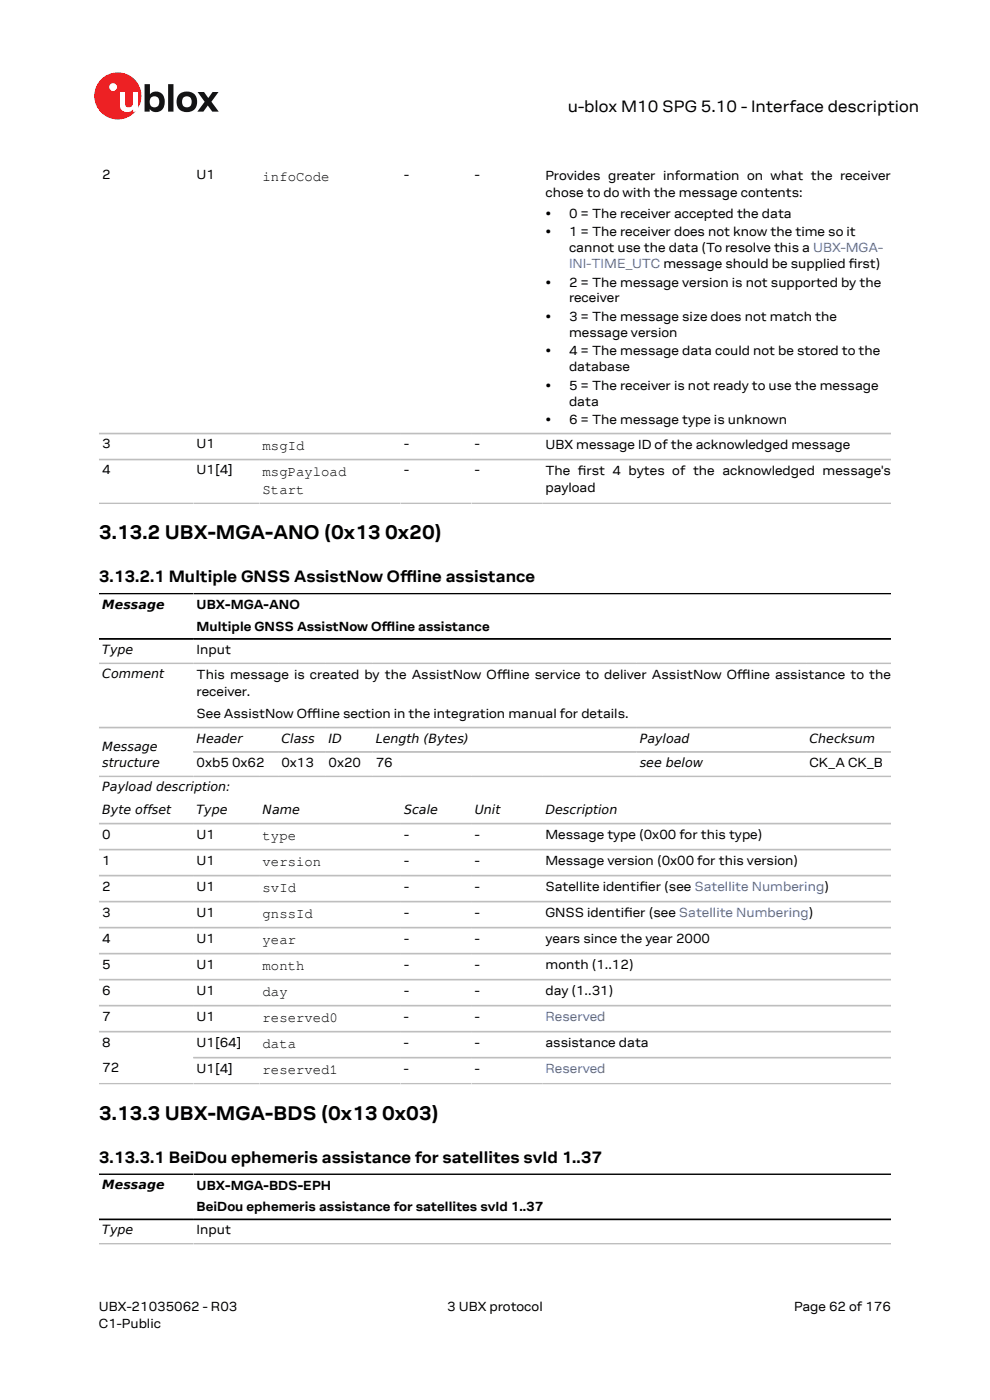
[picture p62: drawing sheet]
<svg xmlns="http://www.w3.org/2000/svg" width="210mm" height="297mm" viewBox="0 0 210 297" stroke-linecap="round" stroke-linejoin="round" font-family="sans-serif">
<defs><g id="words">
<g font-size="4.2">
<text x="21" y="114.4">3.13.2 UBX-MGA-ANO (0x13 0x20)</text>
<text x="21" y="237.6">3.13.3 UBX-MGA-BDS (0x13 0x03)</text>
</g>
<g font-size="3.5">
<text x="120.4" y="23.7">u-blox M10 SPG 5.10 - Interface description</text>
<text x="21" y="123.5">3.13.2.1 Multiple GNSS AssistNow Ofine assistance</text>
<text x="84.9" y="123.5">f</text>
<text x="84.9" y="123.5">l</text>
<text x="21" y="246.7">3.13.3.1 BeiDou ephemeris assistance for satellites svId 1..37</text>
</g>
<g font-size="3">
<text x="55.7" y="38.4">infoCode</text>
<text x="55.7" y="95.5">msgId</text>
<text x="55.7" y="101">msgPayload</text>
<text x="55.7" y="104.8">Start</text>
<text x="55.7" y="178.3">type</text>
<text x="55.7" y="183.8">version</text>
<text x="55.7" y="189.3">svId</text>
<text x="55.7" y="194.8">gnssId</text>
<text x="55.7" y="200.3">year</text>
<text x="55.7" y="205.8">month</text>
<text x="55.7" y="211.4">day</text>
<text x="55.7" y="216.9">reserved0</text>
<text x="55.7" y="222.4">data</text>
<text x="55.7" y="227.9">reserved1</text>
</g>
<g font-size="2.8">
<text x="21.7" y="38">2</text>
<text x="41.7" y="38">U1</text>
<text x="85.7" y="38">-</text>
<text x="100.7" y="38">-</text>
<text x="115.7" y="38.1">Provides greater information on what the receiver</text>
<text x="115.7" y="41.8">chose to do with the message contents:</text>
<text x="115.7" y="46.2">•</text>
<text x="120.7" y="46.2">0 = The receiver accepted the data</text>
<text x="115.7" y="50.1">•</text>
<text x="120.7" y="50.1">1 = The receiver does not know the time so it</text>
<text x="120.7" y="53.5">cannot use the data (To resolve this a UBX-MGA-</text>
<text x="180" y="56.9">i</text>
<text x="115.7" y="60.8">•</text>
<text x="120.7" y="60.8">2 = The message version is not supported by the</text>
<text x="120.7" y="64.2">receiver</text>
<text x="115.7" y="68.1">•</text>
<text x="120.7" y="68.1">3 = The message size does not match the</text>
<text x="120.7" y="71.5">message version</text>
<text x="115.7" y="75.4">•</text>
<text x="120.7" y="75.4">4 = The message data could not be stored to the</text>
<text x="115.7" y="82.7">•</text>
<text x="120.7" y="78.8">database</text>
<text x="120.7" y="82.7">5 = The receiver is not ready to use the message</text>
<text x="115.7" y="90">•</text>
<text x="120.7" y="86.1">data</text>
<text x="120.7" y="90">6 = The message type is unknown</text>
<text x="21.7" y="95.1">3</text>
<text x="41.7" y="95.1">U1</text>
<text x="85.7" y="95.1">-</text>
<text x="100.7" y="95.1">-</text>
<text x="115.7" y="95.3">UBX message ID of the acknowledged message</text>
<text x="21.7" y="100.7">4</text>
<text x="41.7" y="100.7">U1[4]</text>
<text x="85.7" y="100.7">-</text>
<text x="100.7" y="100.7">-</text>
<text x="115.7" y="100.8">The frst 4 bytes of the acknowledged message's</text>
<text x="122.6" y="100.8">i</text>
<text x="115.7" y="104.5">payload</text>
<text x="41.7" y="129.3">UBX-MGA-ANO</text>
<text x="41.7" y="133.8">Multiple GNSS AssistNow Ofine assistance</text>
<text x="81" y="133.8">f</text>
<text x="81" y="133.8">l</text>
<text x="41.7" y="138.7">Input</text>
<text x="41.7" y="144">This message is created by the AssistNow Ofine service to deliver AssistNow Ofine assistance to the</text>
<text x="41.7" y="147.7">receiver.</text>
<text x="105.4" y="144">f</text>
<text x="105.4" y="144">l</text>
<text x="156.4" y="144">f</text>
<text x="156.4" y="144">l</text>
<text x="41.7" y="152.2">See AssistNow Ofine section in the integration manual for details.</text>
<text x="65.2" y="152.2">f</text>
<text x="65.2" y="152.2">l</text>
<text x="41.7" y="162.7">0xb5 0x62</text>
<text x="59.7" y="162.7">0x13</text>
<text x="69.7" y="162.7">0x20</text>
<text x="79.7" y="162.7">76</text>
<text x="171.7" y="162.7">CK_A CK_B</text>
<text x="21.7" y="177.9">0</text>
<text x="41.7" y="177.9">U1</text>
<text x="85.7" y="177.9">-</text>
<text x="100.7" y="177.9">-</text>
<text x="115.7" y="178">Message type (0x00 for this type)</text>
<text x="21.7" y="183.4">1</text>
<text x="41.7" y="183.4">U1</text>
<text x="85.7" y="183.4">-</text>
<text x="100.7" y="183.4">-</text>
<text x="115.7" y="183.5">Message version (0x00 for this version)</text>
<text x="21.7" y="188.9">2</text>
<text x="41.7" y="188.9">U1</text>
<text x="85.7" y="188.9">-</text>
<text x="100.7" y="188.9">-</text>
<text x="115.7" y="189.1">Satellite identifer (see Satellite Numbering)</text>
<text x="135.7" y="189.1">i</text>
<text x="21.7" y="194.4">3</text>
<text x="41.7" y="194.4">U1</text>
<text x="85.7" y="194.4">-</text>
<text x="100.7" y="194.4">-</text>
<text x="115.7" y="194.6">GNSS identif</text>
<text x="132.4" y="194.6">ier (see Satellite Numbering)</text>
<text x="21.7" y="200">4</text>
<text x="41.7" y="200">U1</text>
<text x="85.7" y="200">-</text>
<text x="100.7" y="200">-</text>
<text x="115.7" y="200.1">years since the year 2000</text>
<text x="21.7" y="205.5">5</text>
<text x="41.7" y="205.5">U1</text>
<text x="85.7" y="205.5">-</text>
<text x="100.7" y="205.5">-</text>
<text x="115.7" y="205.6">month (1..12)</text>
<text x="21.7" y="211">6</text>
<text x="41.7" y="211">U1</text>
<text x="85.7" y="211">-</text>
<text x="100.7" y="211">-</text>
<text x="115.7" y="211.1">day (1..31)</text>
<text x="21.7" y="216.5">7</text>
<text x="41.7" y="216.5">U1</text>
<text x="85.7" y="216.5">-</text>
<text x="100.7" y="216.5">-</text>
<text x="21.7" y="222">8</text>
<text x="21.7" y="227.4">72</text>
<text x="41.7" y="222">U1[64]</text>
<text x="41.7" y="227.5">U1[4]</text>
<text x="85.7" y="222">-</text>
<text x="85.7" y="227.5">-</text>
<text x="100.7" y="222">-</text>
<text x="100.7" y="227.5">-</text>
<text x="115.7" y="222.2">assistance data</text>
<text x="41.7" y="252.4">UBX-MGA-BDS-EPH</text>
<text x="41.7" y="256.9">BeiDou ephemeris assistance for satellites svId 1..37</text>
<text x="41.7" y="261.8">Input</text>
<text x="21" y="278">UBX-21035062 - R03</text>
<text x="21" y="281.8">C1-Public</text>
<text x="94.9" y="278">3 UBX protocol</text>
<text x="168.4" y="278">Page 62 of 176</text>
</g>
<g font-size="2.8" fill="#4664b4">
<text x="120.7" y="56.9">INI-TIME_UTC message should be supplied frst)</text>
<text x="115.7" y="216.7">Reserved</text>
<text x="115.7" y="227.7">Reserved</text>
</g>
<g font-size="2.7">
<text x="21.7" y="129.2">Message</text>
<text x="21.7" y="138.7">Type</text>
<text x="21.7" y="143.9">Comment</text>
<text x="21.7" y="159.3">Message</text>
<text x="41.7" y="157.5">Header</text>
<text x="59.7" y="157.5">Class</text>
<text x="69.7" y="157.5">ID</text>
<text x="79.7" y="157.5">Length (Bytes)</text>
<text x="135.7" y="157.5">Payload</text>
<text x="171.7" y="157.5">Checksum</text>
<text x="21.7" y="162.7">structure</text>
<text x="21.7" y="167.9">Payload description:</text>
<text x="135.7" y="162.7">see below</text>
<text x="21.7" y="172.7">Byte offset</text>
<text x="41.7" y="172.7">Type</text>
<text x="55.7" y="172.7">Name</text>
<text x="85.7" y="172.7">Scale</text>
<text x="100.7" y="172.7">Unit</text>
<text x="115.7" y="172.7">Description</text>
<text x="21.7" y="252.3">Message</text>
<text x="21.7" y="261.9">Type</text>
</g>
</g></defs>
<circle cx="25" cy="20.4" r="5" fill="#ed2023"/>
<circle cx="24" cy="18.5" r=".83" fill="#fff"/>
<g fill="#151516">
<path d="M35.7 17.9h1.1v5.8h-1.1z"/>
<path d="M41.9 19.5h1.4l.9 1.3 .9-1.3h1.3l-1.6 2.1 1.6 2.1h-1.4l-.9-1.3-1 1.3h-1.2l1.5-2.1z"/>
<path d="M32 20.7a1.17 1.17 0 0 0-.1 1.5 1.17 1.17 0 0 0 1.4 .4 1.16 1.16 0 0 0 .4-1.6 1.16 1.16 0 0 0-1.7-.3zM30.7 17.9h1.1v2.1a1.82 1.82 0 0 1 2.2-.4 1.82 1.82 0 0 1 .9 2 1.83 1.83 0 0 1-1 2 1.83 1.83 0 0 1-2.1-.5v.6h-1.1z"/>
<path d="M38.9 20.7a1.18 1.18 0 0 0-.2 1.5 1.18 1.18 0 0 0 1.5 .4 1.18 1.18 0 0 0 .4-1.5 1.18 1.18 0 0 0-1.5-.5zM37.4 21.6a2.25 2.25 0 0 1 4.5 0 2.25 2.25 0 0 1-4.5 0z"/>
</g>
<path d="M25.4 19.5h1.1v2.5a.84 .84 0 0 0 1 .8 .84 .84 0 0 0 .7-1v-2.3h1.1v4.2h-1.1v-.5a1.59 1.59 0 0 1-1.8 .5 1.59 1.59 0 0 1-1-1.5z" fill="#fff"/>
<g fill="none" stroke="#bebebe" stroke-width=".35">
<path d="M21 92h168M21 97.5h168M21 106.8h168M21 140.7h168M21 154.3h168M41 159.5h148M21 164.7h168M21 174.7h168M21 180.2h168M21 185.8h168M21 191.3h168M21 196.8h168"/>
<path d="M21 202.3h168M21 207.8h168M21 213.3h168M21 218.9h168M21 229.9h168M189 224.4h-148M21 263.9h168"/>
</g>
<path d="M21 126h168M21 135.5h168M21 249.1h168M21 258.7h168" fill="none" stroke="#000" stroke-width=".35"/>
<use href="#words"/>
</svg>
